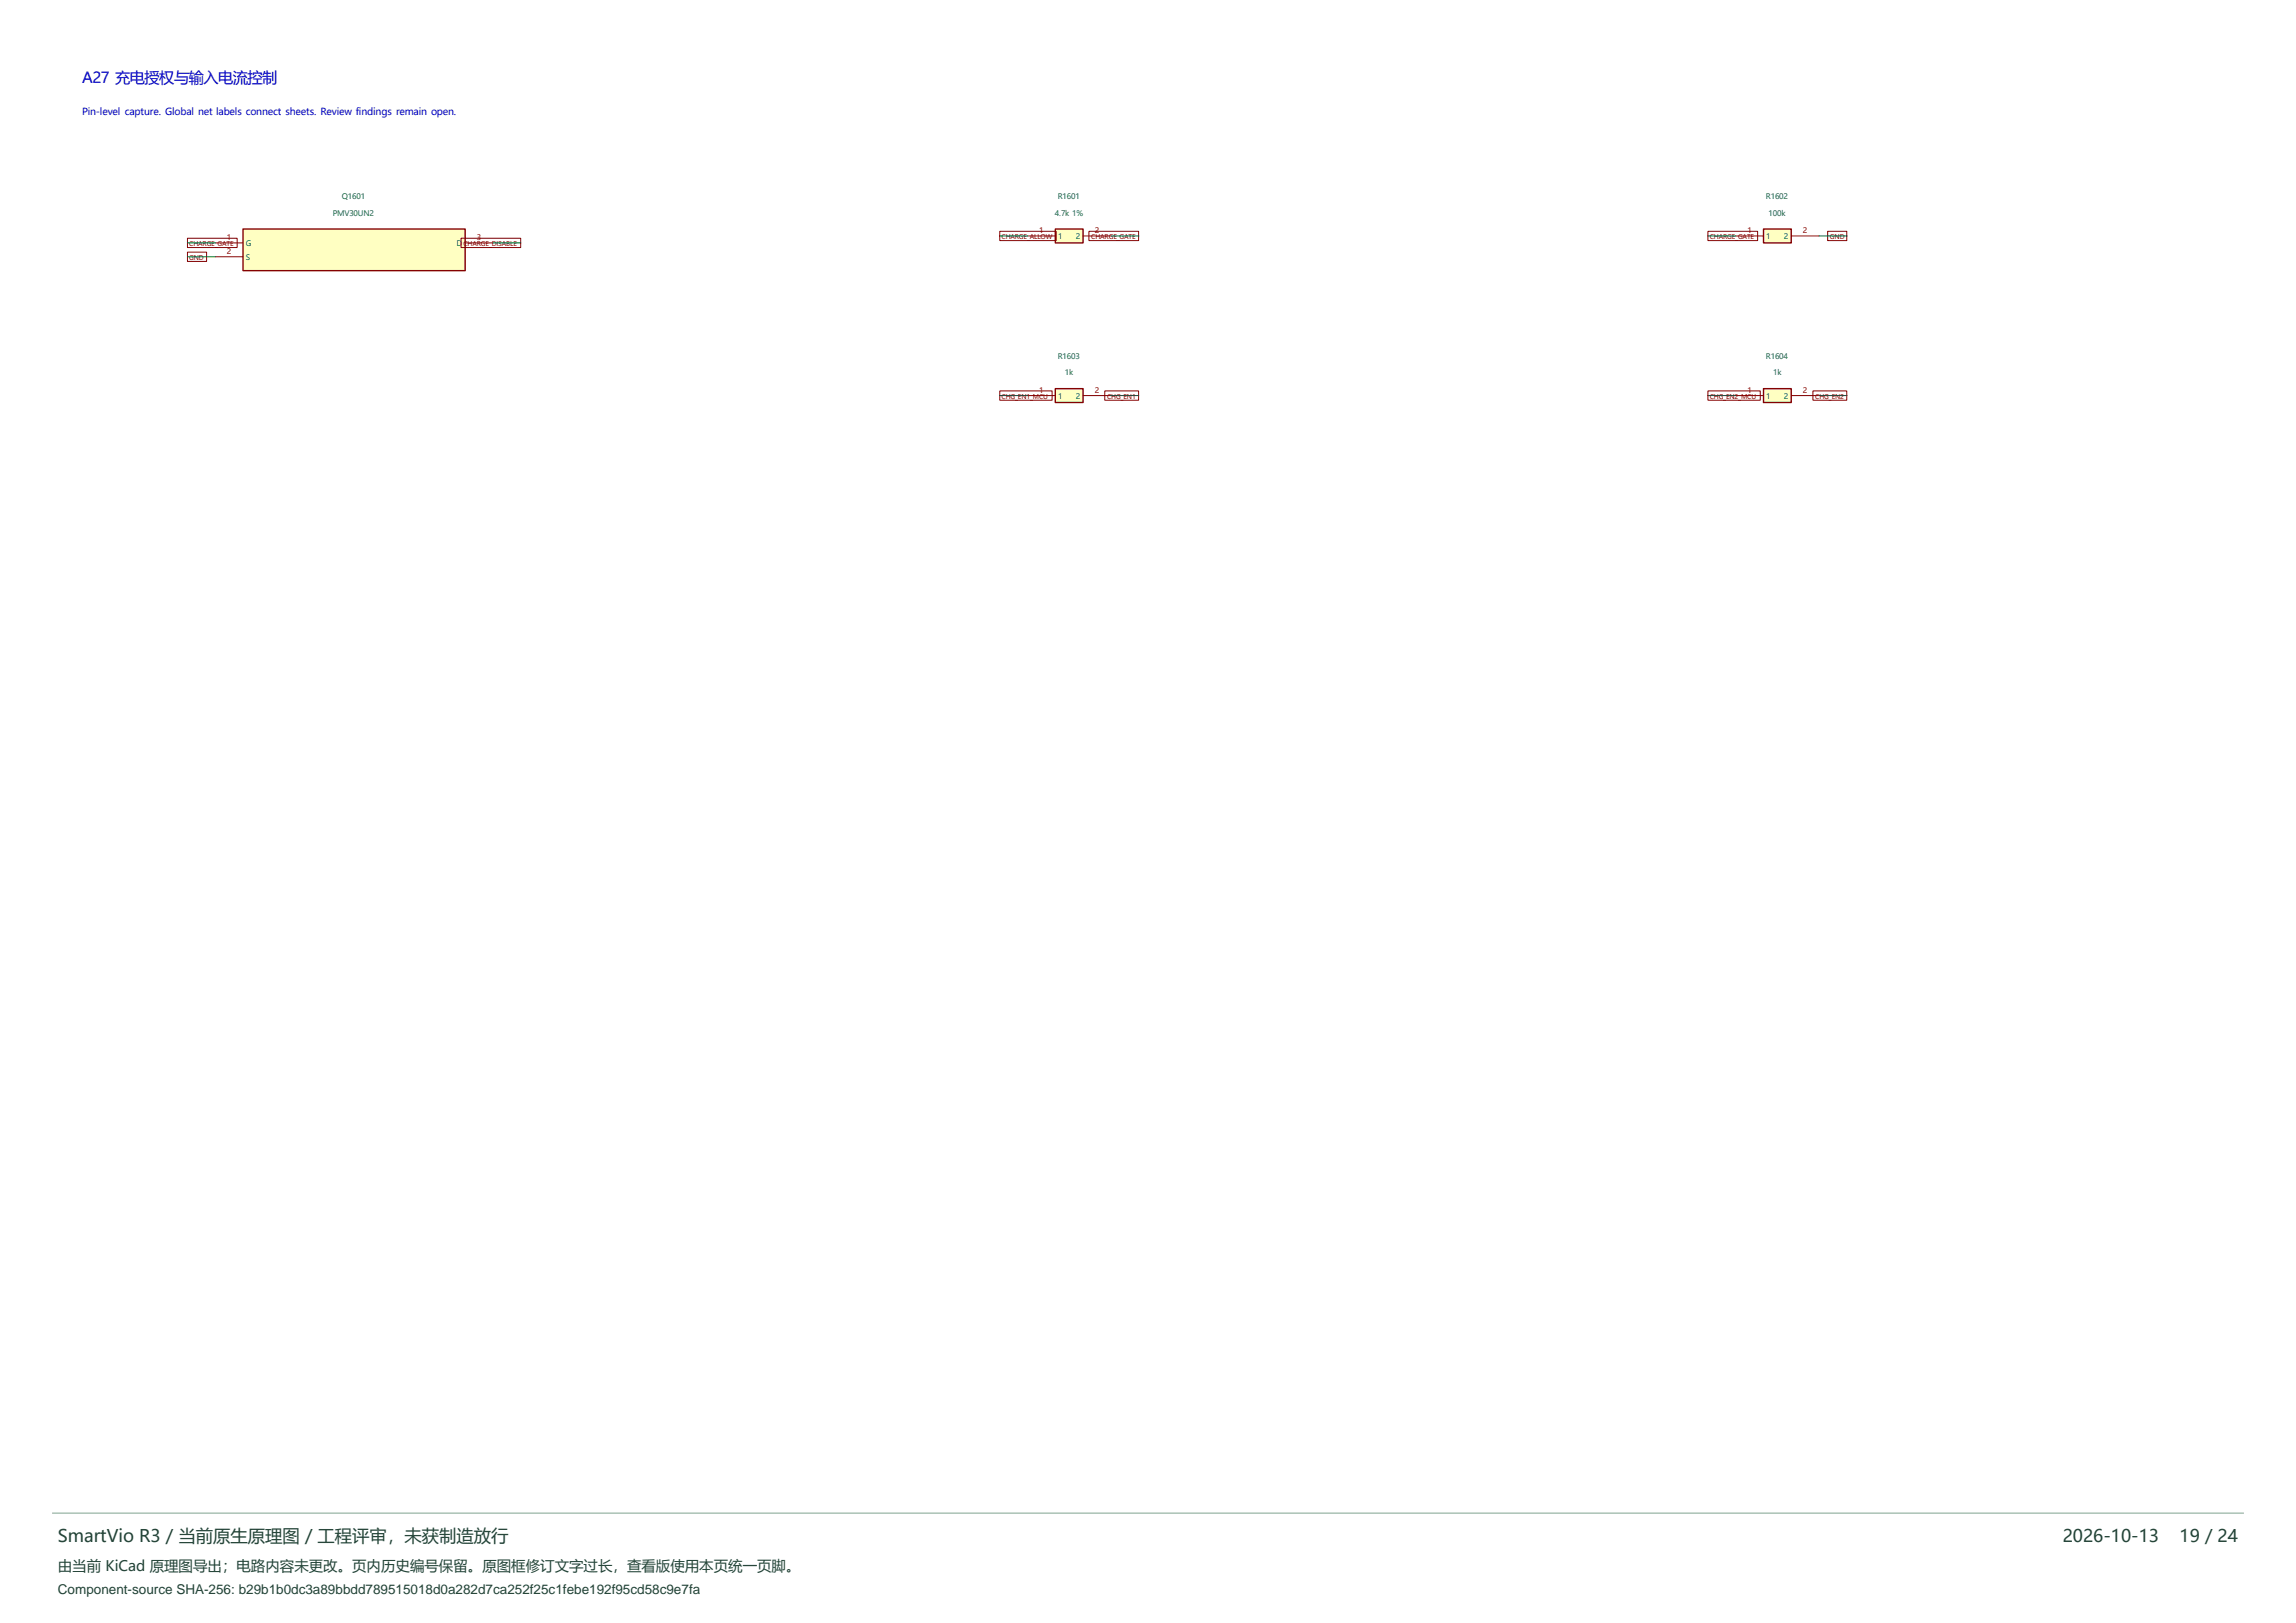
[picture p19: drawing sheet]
<svg xmlns="http://www.w3.org/2000/svg" width="420mm" height="297mm" viewBox="0 0 420 297" stroke-linecap="round" stroke-linejoin="round" font-family="sans-serif">
<defs><g id="words">
<g font-size="3.2" fill="#214236">
<text x="10.6" y="282.2">SmartVio R3 / 当前原生原理图 / 工程评审，未获制造放行</text>
<text x="377.3" y="282.2">2026-10-13</text>
<text x="398.7" y="282.2">19 / 24</text>
</g>
<text font-size="2.8" fill="#0000c2" x="15" y="15.2">A27 充电授权与输入电流控制</text>
<text font-size="2.6" fill="#214236" x="10.6" y="287.5">由当前 KiCad 原理图导出；电路内容未更改。页内历史编号保留。原图框修订文字过长，查看版使用本页统一页脚。</text>
<text font-size="2.5" fill="#214236" x="10.6" y="291.7">Component-source SHA-256: b29b1b0dc3a89bbdd789515018d0a282d7ca252f25c1febe192f95cd58c9e7fa</text>
<text font-size="1.8" fill="#0000c2" x="15" y="21.1">Pin-level capture. Global net labels connect sheets. Review findings remain open.</text>
<g font-size="1.4" fill="#006464">
<text x="60.9" y="39.5">PMV30UN2</text>
<text x="62.6" y="36.5">Q1601</text>
<text x="193" y="39.5">4.7k 1%</text>
<text x="193.5" y="36.5">R1601</text>
<text x="323" y="36.5">R1602</text>
<text x="323.5" y="39.5">100k</text>
<text x="45" y="45">G</text>
<text x="45" y="47.6">S</text>
<text x="83.5" y="45">D</text>
<text x="193.5" y="43.8">1</text>
<text x="196.8" y="43.8">2</text>
<text x="323.1" y="43.8">1</text>
<text x="326.3" y="43.8">2</text>
<text x="193.5" y="65.7">R1603</text>
<text x="323" y="65.7">R1604</text>
<text x="194.8" y="68.7">1k</text>
<text x="324.3" y="68.7">1k</text>
<text x="193.5" y="73">1</text>
<text x="196.8" y="73">2</text>
<text x="323.1" y="73">1</text>
<text x="326.3" y="73">2</text>
</g>
<g font-size="1.4" fill="#a90000">
<text x="41.5" y="43.9">1</text>
<text x="41.5" y="46.5">2</text>
<text x="87.2" y="43.9">3</text>
<text x="190.1" y="42.7">1</text>
<text x="200.2" y="42.7">2</text>
<text x="319.6" y="42.7">1</text>
<text x="329.8" y="42.7">2</text>
<text x="190.1" y="71.9">1</text>
<text x="200.2" y="71.9">2</text>
<text x="319.6" y="71.9">1</text>
<text x="329.8" y="71.9">2</text>
</g>
<g font-size="1.2" fill="#840000">
<text x="34.6" y="45">CHARGE_GATE</text>
<text x="34.6" y="47.5">GND</text>
<text x="84.8" y="45">CHARGE_DISABLE</text>
<text x="183.2" y="43.7">CHARGE_ALLOW</text>
<text x="199.6" y="43.7">CHARGE_GATE</text>
<text x="312.7" y="43.7">CHARGE_GATE</text>
<text x="334.7" y="43.7">GND</text>
<text x="183.2" y="72.9">CHG_EN1_MCU</text>
<text x="202.5" y="72.9">CHG_EN1</text>
<text x="312.7" y="72.9">CHG_EN2_MCU</text>
<text x="332" y="72.9">CHG_EN2</text>
</g>
</g></defs>
<path d="M322.6 71.1h5.1v2.6h-5.1z" fill="#ffffc2"/>
<path d="M322.6 71.1h5.1v2.6h-5.1z" fill="none" stroke="#840000" stroke-width=".25"/>
<path d="M317.5 72.4h5.1M327.7 72.4h5" fill="none" stroke="#840000" stroke-width=".18"/>
<path d="M193 41.9h5.1v2.6h-5.1z" fill="#ffffc2"/>
<path d="M193 41.9h5.1v2.6h-5.1z" fill="none" stroke="#840000" stroke-width=".25"/>
<path d="M188 43.2h5M198.1 43.2h5.1" fill="none" stroke="#840000" stroke-width=".18"/>
<path d="M322.6 41.9h5.1v2.6h-5.1z" fill="#ffffc2"/>
<path d="M322.6 41.9h5.1v2.6h-5.1z" fill="none" stroke="#840000" stroke-width=".25"/>
<path d="M317.5 43.2h5.1M327.7 43.2h5" fill="none" stroke="#840000" stroke-width=".18"/>
<path d="M193 71.1h5.1v2.6h-5.1z" fill="#ffffc2"/>
<path d="M193 71.1h5.1v2.6h-5.1z" fill="none" stroke="#840000" stroke-width=".25"/>
<path d="M188 72.4h5M198.1 72.4h5.1" fill="none" stroke="#840000" stroke-width=".18"/>
<path d="M44.4 41.9h40.7v7.6h-40.7z" fill="#ffffc2"/>
<path d="M44.4 41.9h40.7v7.6h-40.7z" fill="none" stroke="#840000" stroke-width=".25"/>
<g fill="none" stroke="#840000" stroke-width=".18">
<path d="M34.3 43.6h9.1v1.7h-9.1zM34.3 46.1h3.5v1.7h-3.5zM39.4 44.5h5M39.4 47h5M84.3 43.6h10.9v1.7h-10.9zM85.1 44.5h5.1M182.9 42.3h10.3v1.7h-10.3zM199.2 42.3h9.1v1.7h-9.1zM312.4 42.3h9.1v1.7h-9.1zM334.3 42.3h3.5v1.7h-3.5zM182.9 71.5h9.6v1.7h-9.6zM202.1 71.5h6.2v1.7h-6.2z"/>
<path d="M312.4 71.5h9.6v1.7h-9.6zM331.6 71.5h6.2v1.7h-6.2z"/>
</g>
<path d="M34.3 44.5h5.1M34.3 47h5.1M90.2 44.5h5M182.9 43.2h5.1M203.2 43.2h5.1M312.4 43.2h5.1M332.7 43.2h5.1M182.9 72.4h5.1M203.2 72.4h5.1M312.4 72.4h5.1M332.7 72.4h5.1" fill="none" stroke="#009600" stroke-width=".18"/>
<path d="M9.5 276.9h401" fill="none" stroke="#80a38f" stroke-width=".18"/>
<use href="#words"/>
</svg>
